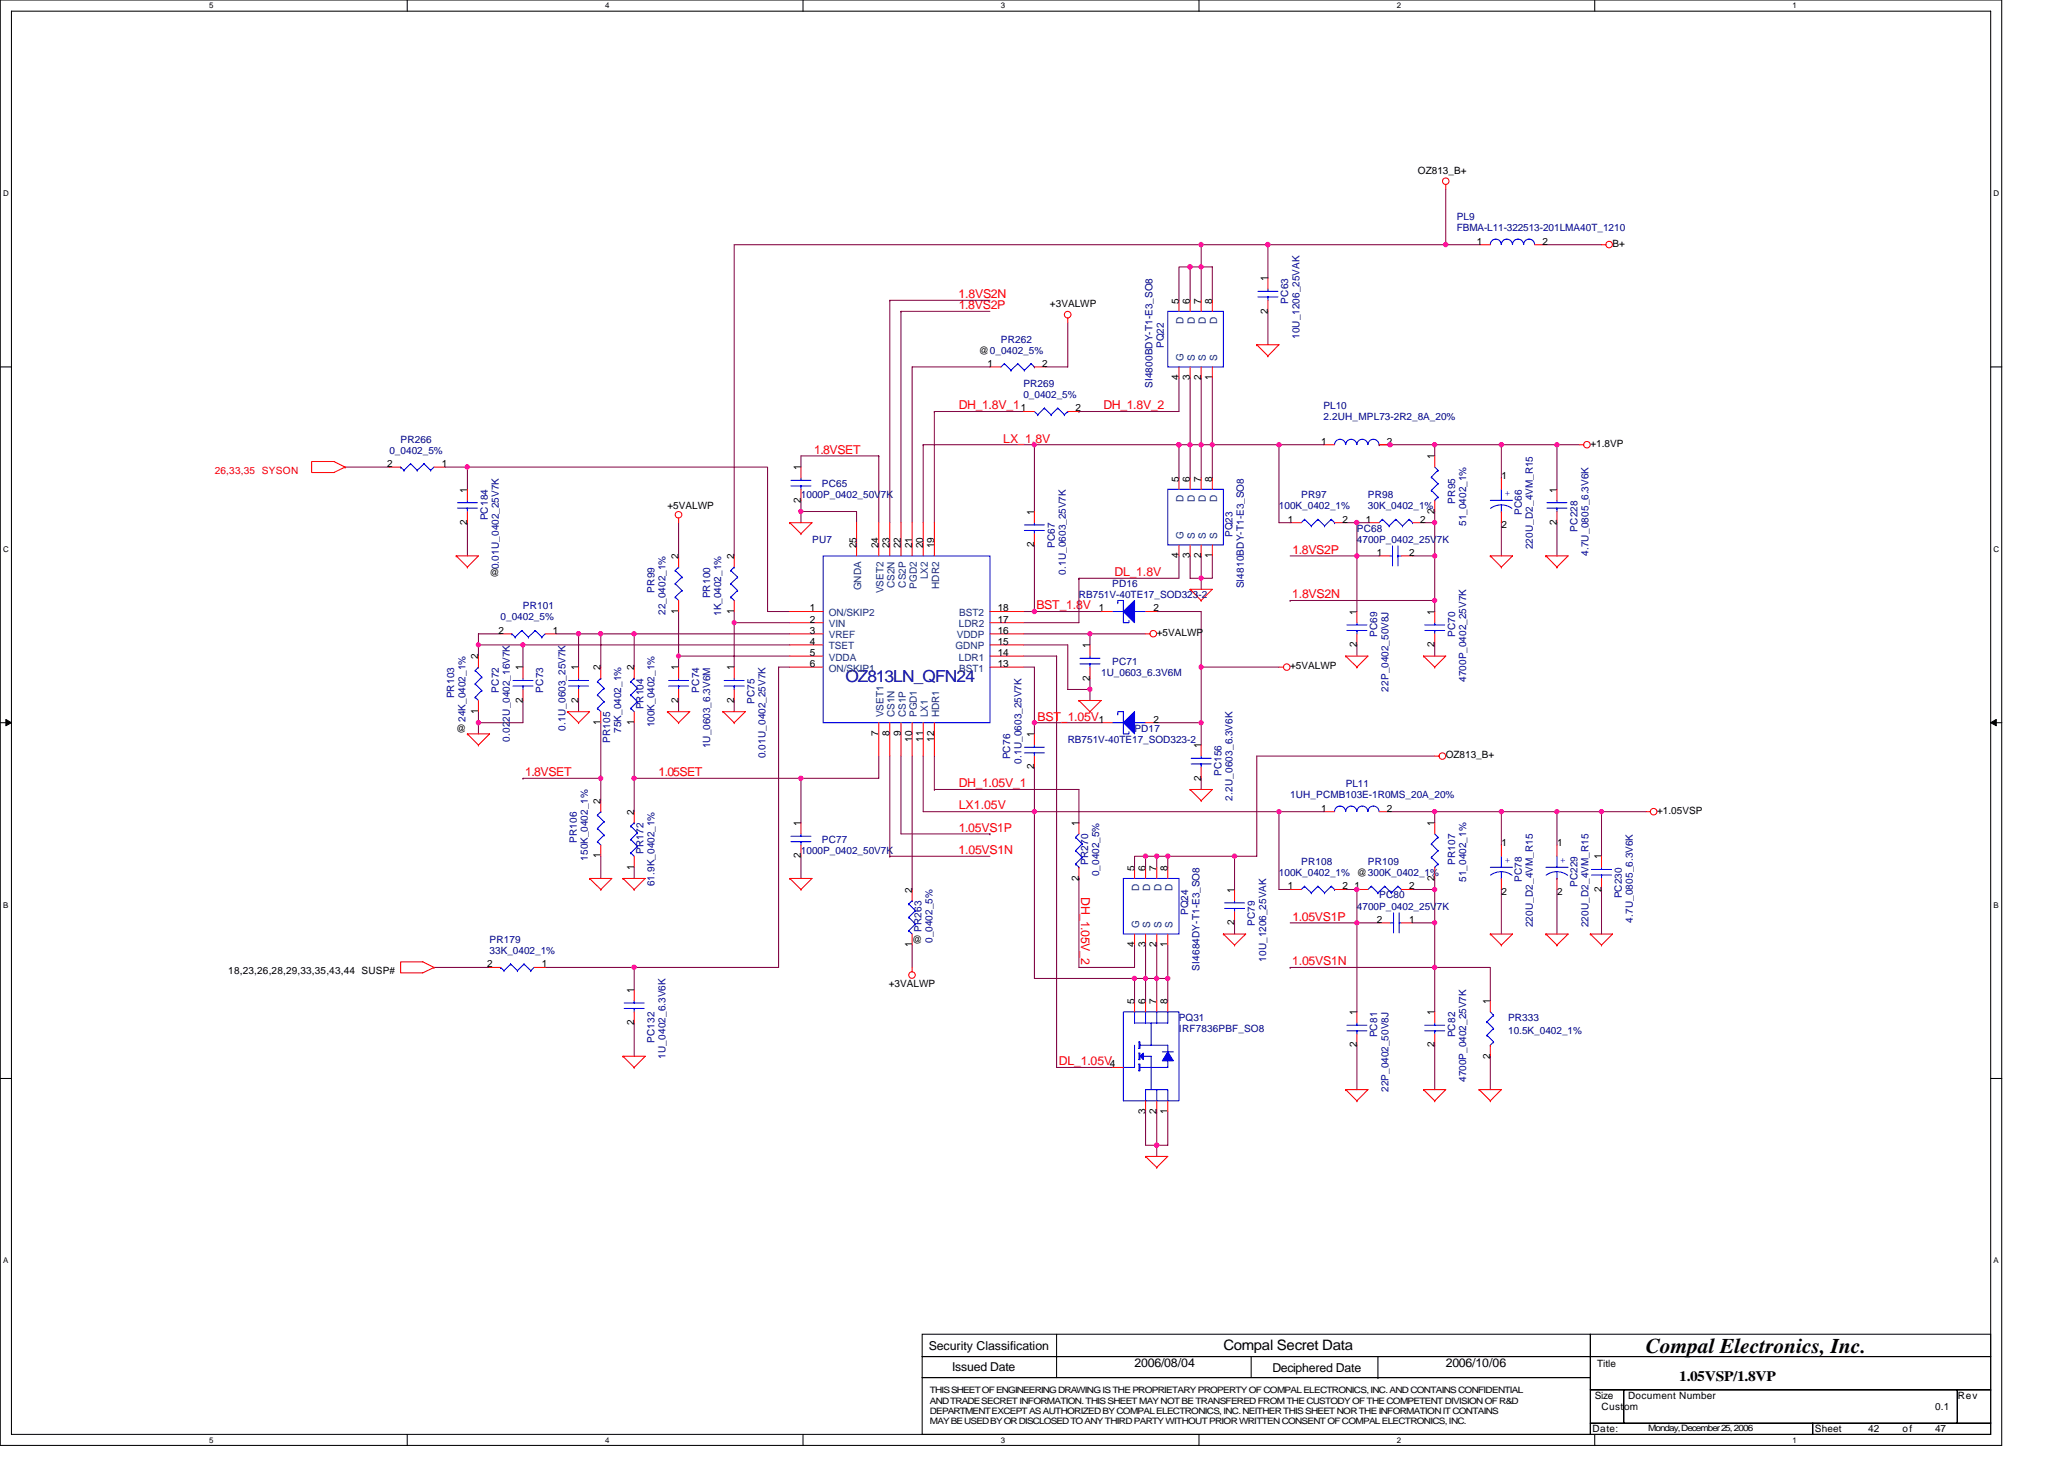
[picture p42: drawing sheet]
<svg xmlns="http://www.w3.org/2000/svg" width="297mm" height="210mm" viewBox="0 0 297 210" stroke-linecap="round" stroke-linejoin="round" font-family="sans-serif">
<defs><g id="words">
<text font-size="3" x="236.9" y="194.8">Compal Electronics, Inc.</text>
<text font-size="2.4" fill="#000080" x="121.7" y="98.1">OZ813LN_QFN24</text>
<g font-size="2.1">
<text x="176.1" y="194.4">Compal Secret Data</text>
<text x="241.7" y="198.7">1.05VSP/1.8VP</text>
</g>
<g font-size="1.8" fill="#f00">
<text x="138" y="42.9">1.8VS2N</text>
<text x="138" y="44.5">1.8VS2P</text>
<text x="138" y="58.9">DH_1.8V_1</text>
<text x="158.8" y="58.9">DH_1.8V_2</text>
<text x="117.2" y="65.3">1.8VSET</text>
<text x="144.4" y="63.7">LX_1.8V</text>
<text x="160.4" y="82.9">DL_1.8V</text>
<text x="186" y="79.7">1.8VS2P</text>
<text x="149.2" y="87.7">BST_1.8V</text>
<text x="186" y="86.1">1.8VS2N</text>
<text x="149.3" y="103.7">BST_1.05V</text>
<text x="75.6" y="111.7">1.8VSET</text>
<text x="94.8" y="111.7">1.05SET</text>
<text x="138" y="113.3">DH_1.05V_1</text>
<text x="138" y="119.7">1.05VS1P</text>
<text x="138" y="116.5">LX1.05V</text>
<text x="138" y="122.9">1.05VS1N</text>
<text x="155.6" y="129.1" transform="rotate(90 155.6 129.1)">DH_1.05V_2</text>
<text x="186" y="132.5">1.05VS1P</text>
<text x="186" y="138.9">1.05VS1N</text>
<text x="152.4" y="153.3">DL_1.05V</text>
</g>
<g font-size="1.8">
<text x="133.7" y="194.2">Security Classification</text>
<text x="137" y="197.3">Issued Date</text>
<text x="163.3" y="196.8">2006/08/04</text>
<text x="183.1" y="197.4">Deciphered Date</text>
<text x="208.1" y="196.8">2006/10/06</text>
</g>
<g font-size="1.4">
<text x="204.1" y="25">OZ813_B+</text>
<text x="212.6" y="35.2">1</text>
<text x="222" y="35.2">2</text>
<text x="232.1" y="35.5">B+</text>
<text x="182.5" y="40.5" transform="rotate(-90 182.5 40.5)">1</text>
<text x="151.1" y="44.2">+3VALWP</text>
<text x="169.6" y="43.7" transform="rotate(-90 169.6 43.7)">5</text>
<text x="171.3" y="43.7" transform="rotate(-90 171.3 43.7)">6</text>
<text x="172.8" y="43.7" transform="rotate(-90 172.8 43.7)">7</text>
<text x="174.5" y="43.7" transform="rotate(-90 174.5 43.7)">8</text>
<text x="182.5" y="45.1" transform="rotate(-90 182.5 45.1)">2</text>
<text x="140.9" y="50.9">@0_0402_5%</text>
<text x="142.1" y="52.8">1</text>
<text x="150" y="52.8">2</text>
<text x="146.9" y="59.2">1</text>
<text x="154.8" y="59.2">2</text>
<text x="169.6" y="54.7" transform="rotate(-90 169.6 54.7)">4</text>
<text x="171.3" y="54.7" transform="rotate(-90 171.3 54.7)">3</text>
<text x="172.8" y="54.7" transform="rotate(-90 172.8 54.7)">2</text>
<text x="174.5" y="54.7" transform="rotate(-90 174.5 54.7)">1</text>
<text x="190.1" y="64">1</text>
<text x="199.6" y="64">2</text>
<text x="228.9" y="64.3">+1.8VP</text>
<text x="55.7" y="67.2">2</text>
<text x="63.6" y="67.2">1</text>
<text x="67.2" y="70.9" transform="rotate(-90 67.2 70.9)">1</text>
<text x="115.2" y="67.7" transform="rotate(-90 115.2 67.7)">1</text>
<text x="169.6" y="69.3" transform="rotate(-90 169.6 69.3)">5</text>
<text x="171.3" y="69.3" transform="rotate(-90 171.3 69.3)">6</text>
<text x="172.8" y="69.3" transform="rotate(-90 172.8 69.3)">7</text>
<text x="174.5" y="69.3" transform="rotate(-90 174.5 69.3)">8</text>
<text x="206.5" y="66.1" transform="rotate(-90 206.5 66.1)">1</text>
<text x="216.1" y="69">1</text>
<text x="224" y="70.9" transform="rotate(-90 224 70.9)">1</text>
<text x="67.2" y="75.5" transform="rotate(-90 67.2 75.5)">2</text>
<text x="96.1" y="73.3">+5VALWP</text>
<text x="115.2" y="72.3" transform="rotate(-90 115.2 72.3)">2</text>
<text x="148.8" y="74.1" transform="rotate(-90 148.8 74.1)">1</text>
<text x="185.4" y="75.2">1</text>
<text x="193.2" y="75.2">2</text>
<text x="196.6" y="75.2">1</text>
<text x="204.4" y="75.2">2</text>
<text x="206.5" y="73.9" transform="rotate(-90 206.5 73.9)">2</text>
<text x="216.1" y="76">2</text>
<text x="224" y="75.5" transform="rotate(-90 224 75.5)">2</text>
<text x="70.5" y="82.9">@</text>
<text x="97.6" y="80.5" transform="rotate(-90 97.6 80.5)">2</text>
<text x="105.6" y="80.5" transform="rotate(-90 105.6 80.5)">2</text>
<text x="123.3" y="78.9" transform="rotate(-90 123.3 78.9)">25</text>
<text x="126.4" y="78.9" transform="rotate(-90 126.4 78.9)">24</text>
<text x="128" y="78.9" transform="rotate(-90 128 78.9)">23</text>
<text x="129.6" y="78.9" transform="rotate(-90 129.6 78.9)">22</text>
<text x="131.3" y="78.9" transform="rotate(-90 131.3 78.9)">21</text>
<text x="132.8" y="78.9" transform="rotate(-90 132.8 78.9)">20</text>
<text x="134.4" y="78.9" transform="rotate(-90 134.4 78.9)">19</text>
<text x="148.8" y="78.7" transform="rotate(-90 148.8 78.7)">2</text>
<text x="169.6" y="80.3" transform="rotate(-90 169.6 80.3)">4</text>
<text x="171.3" y="80.3" transform="rotate(-90 171.3 80.3)">3</text>
<text x="172.8" y="80.3" transform="rotate(-90 172.8 80.3)">2</text>
<text x="174.5" y="80.3" transform="rotate(-90 174.5 80.3)">1</text>
<text x="198.1" y="80">1</text>
<text x="202.8" y="80">2</text>
<text x="97.6" y="88.3" transform="rotate(-90 97.6 88.3)">1</text>
<text x="105.6" y="88.3" transform="rotate(-90 105.6 88.3)">1</text>
<text x="116.5" y="88">1</text>
<text x="116.5" y="89.6">2</text>
<text x="143.6" y="89.6">17</text>
<text x="143.6" y="88">18</text>
<text x="158.1" y="88">1</text>
<text x="166" y="88">2</text>
<text x="195.3" y="88.5" transform="rotate(-90 195.3 88.5)">1</text>
<text x="206.5" y="88.5" transform="rotate(-90 206.5 88.5)">1</text>
<text x="68.8" y="94.9" transform="rotate(-90 68.8 94.9)">2</text>
<text x="71.7" y="91.2">2</text>
<text x="79.6" y="91.2">1</text>
<text x="116.5" y="91.2">3</text>
<text x="116.5" y="92.8">4</text>
<text x="116.5" y="94.4">5</text>
<text x="116.5" y="96">6</text>
<text x="143.6" y="92.8">15</text>
<text x="143.6" y="94.4">14</text>
<text x="143.6" y="91.2">16</text>
<text x="143.6" y="96">13</text>
<text x="156.8" y="93.3" transform="rotate(-90 156.8 93.3)">1</text>
<text x="166.5" y="91.5">+5VALWP</text>
<text x="195.3" y="93.2" transform="rotate(-90 195.3 93.2)">2</text>
<text x="206.5" y="93.2" transform="rotate(-90 206.5 93.2)">2</text>
<text x="75.2" y="101.2" transform="rotate(-90 75.2 101.2)">2</text>
<text x="75.2" y="96.5" transform="rotate(-90 75.2 96.5)">1</text>
<text x="83.2" y="101.2" transform="rotate(-90 83.2 101.2)">2</text>
<text x="83.2" y="96.5" transform="rotate(-90 83.2 96.5)">1</text>
<text x="86.4" y="96.5" transform="rotate(-90 86.4 96.5)">2</text>
<text x="91.2" y="96.5" transform="rotate(-90 91.2 96.5)">2</text>
<text x="97.6" y="101.2" transform="rotate(-90 97.6 101.2)">2</text>
<text x="97.6" y="96.5" transform="rotate(-90 97.6 96.5)">1</text>
<text x="105.6" y="101.2" transform="rotate(-90 105.6 101.2)">2</text>
<text x="105.6" y="96.5" transform="rotate(-90 105.6 96.5)">1</text>
<text x="156.8" y="97.9" transform="rotate(-90 156.8 97.9)">2</text>
<text x="185.7" y="96.4">+5VALWP</text>
<text x="65.7" y="105.3">@</text>
<text x="68.8" y="102.7" transform="rotate(-90 68.8 102.7)">1</text>
<text x="86.4" y="104.4" transform="rotate(-90 86.4 104.4)">1</text>
<text x="91.2" y="104.4" transform="rotate(-90 91.2 104.4)">1</text>
<text x="126.4" y="105.9" transform="rotate(-90 126.4 105.9)">7</text>
<text x="128" y="105.9" transform="rotate(-90 128 105.9)">8</text>
<text x="129.6" y="105.9" transform="rotate(-90 129.6 105.9)">9</text>
<text x="131.3" y="106.7" transform="rotate(-90 131.3 106.7)">10</text>
<text x="132.8" y="106.7" transform="rotate(-90 132.8 106.7)">11</text>
<text x="134.4" y="106.7" transform="rotate(-90 134.4 106.7)">12</text>
<text x="148.8" y="106.1" transform="rotate(-90 148.8 106.1)">1</text>
<text x="158.1" y="104">1</text>
<text x="166" y="104">2</text>
<text x="172.8" y="107.7" transform="rotate(-90 172.8 107.7)">1</text>
<text x="148.8" y="110.7" transform="rotate(-90 148.8 110.7)">2</text>
<text x="172.8" y="112.4" transform="rotate(-90 172.8 112.4)">2</text>
<text x="208.1" y="109.2">OZ813_B+</text>
<text x="86.4" y="115.7" transform="rotate(-90 86.4 115.7)">2</text>
<text x="91.2" y="117.3" transform="rotate(-90 91.2 117.3)">2</text>
<text x="115.2" y="118.9" transform="rotate(-90 115.2 118.9)">1</text>
<text x="155.3" y="118.9" transform="rotate(-90 155.3 118.9)">1</text>
<text x="190.1" y="116.8">1</text>
<text x="199.6" y="116.8">2</text>
<text x="206.5" y="118.9" transform="rotate(-90 206.5 118.9)">1</text>
<text x="238.5" y="117.2">+1.05VSP</text>
<text x="86.4" y="123.5" transform="rotate(-90 86.4 123.5)">1</text>
<text x="91.2" y="125.2" transform="rotate(-90 91.2 125.2)">1</text>
<text x="115.2" y="123.5" transform="rotate(-90 115.2 123.5)">2</text>
<text x="163.3" y="125.3" transform="rotate(-90 163.3 125.3)">5</text>
<text x="164.8" y="125.3" transform="rotate(-90 164.8 125.3)">6</text>
<text x="166.5" y="125.3" transform="rotate(-90 166.5 125.3)">7</text>
<text x="168" y="125.3" transform="rotate(-90 168 125.3)">8</text>
<text x="216.1" y="121.8">1</text>
<text x="224.1" y="121.8">1</text>
<text x="230.5" y="123.7" transform="rotate(-90 230.5 123.7)">1</text>
<text x="131.3" y="128.5" transform="rotate(-90 131.3 128.5)">2</text>
<text x="155.3" y="126.7" transform="rotate(-90 155.3 126.7)">2</text>
<text x="177.6" y="128.5" transform="rotate(-90 177.6 128.5)">1</text>
<text x="185.4" y="128">1</text>
<text x="193.2" y="128">2</text>
<text x="194.9" y="128">1</text>
<text x="202.8" y="128">2</text>
<text x="206.5" y="126.7" transform="rotate(-90 206.5 126.7)">2</text>
<text x="216.1" y="128.8">2</text>
<text x="224.1" y="128.8">2</text>
<text x="230.5" y="128.4" transform="rotate(-90 230.5 128.4)">2</text>
<text x="131.3" y="136.4" transform="rotate(-90 131.3 136.4)">1</text>
<text x="131.3" y="135.7">@</text>
<text x="163.3" y="136.4" transform="rotate(-90 163.3 136.4)">4</text>
<text x="164.8" y="136.4" transform="rotate(-90 164.8 136.4)">3</text>
<text x="166.5" y="136.4" transform="rotate(-90 166.5 136.4)">2</text>
<text x="168" y="136.4" transform="rotate(-90 168 136.4)">1</text>
<text x="177.6" y="133.2" transform="rotate(-90 177.6 133.2)">2</text>
<text x="198.1" y="132.8">2</text>
<text x="202.8" y="132.8">1</text>
<text x="32.8" y="140.2">18,23,26,28,29,33,35,43,44 SUSP#</text>
<text x="70.1" y="139.2">2</text>
<text x="78" y="139.2">1</text>
<text x="91.2" y="142.9" transform="rotate(-90 91.2 142.9)">1</text>
<text x="127.9" y="142.1">+3VALWP</text>
<text x="91.2" y="147.6" transform="rotate(-90 91.2 147.6)">2</text>
<text x="163.3" y="144.5" transform="rotate(-90 163.3 144.5)">5</text>
<text x="164.8" y="144.5" transform="rotate(-90 164.8 144.5)">6</text>
<text x="166.5" y="144.5" transform="rotate(-90 166.5 144.5)">7</text>
<text x="168" y="144.5" transform="rotate(-90 168 144.5)">8</text>
<text x="195.3" y="146.1" transform="rotate(-90 195.3 146.1)">1</text>
<text x="206.5" y="146.1" transform="rotate(-90 206.5 146.1)">1</text>
<text x="214.5" y="144.5" transform="rotate(-90 214.5 144.5)">1</text>
<text x="159.7" y="153.6">4</text>
<text x="195.3" y="150.7" transform="rotate(-90 195.3 150.7)">2</text>
<text x="206.5" y="150.7" transform="rotate(-90 206.5 150.7)">2</text>
<text x="214.5" y="152.4" transform="rotate(-90 214.5 152.4)">2</text>
<text x="164.8" y="160.4" transform="rotate(-90 164.8 160.4)">3</text>
<text x="166.5" y="160.4" transform="rotate(-90 166.5 160.4)">2</text>
<text x="168" y="160.4" transform="rotate(-90 168 160.4)">1</text>
<text x="229.8" y="196.7">Title</text>
<text x="229.5" y="201.3">Size</text>
<text x="230.5" y="202.9">Custom</text>
<text x="234.3" y="201.3">Document Number</text>
<text x="278.5" y="202.9">0.1</text>
<text x="281.7" y="201.3">Rev</text>
<text x="229.2" y="206.1">Date:</text>
<text x="261.2" y="206.1">Sheet</text>
<text x="268.9" y="206.1">42</text>
<text x="273.8" y="206.1">of</text>
<text x="278.5" y="206.1">47</text>
</g>
<g font-size="1.4" fill="#000080">
<text x="209.7" y="31.7">PL9</text>
<text x="209.7" y="33.3">FBMA-L11-322513-201LMA40T_1210</text>
<text x="185.4" y="43.7" transform="rotate(-90 185.4 43.7)">PC63</text>
<text x="144.1" y="49.3">PR262</text>
<text x="167.5" y="50.1" transform="rotate(-90 167.5 50.1)">PQ22</text>
<text x="187" y="48.8" transform="rotate(-90 187 48.8)">10U_1206_25VAK</text>
<text x="147.3" y="55.7">PR269</text>
<text x="147.3" y="57.3">0_0402_5%</text>
<text x="165.9" y="55.9" transform="rotate(-90 165.9 55.9)">SI4800BDY-T1-E3_SO8</text>
<text x="190.5" y="58.9">PL10</text>
<text x="56" y="65.3">0_0402_5%</text>
<text x="57.7" y="63.7">PR266</text>
<text x="190.5" y="60.5">2.2UH_MPL73-2R2_8A_20%</text>
<text x="115.3" y="71.7">1000P_0402_50V7K</text>
<text x="118.3" y="70.1">PC65</text>
<text x="187.3" y="71.7">PR97</text>
<text x="196.9" y="71.7">PR98</text>
<text x="70.2" y="74.9" transform="rotate(-90 70.2 74.9)">PC184</text>
<text x="177.4" y="77.3" transform="rotate(-90 177.4 77.3)">PQ23</text>
<text x="184.1" y="73.3">100K_0402_1%</text>
<text x="195.3" y="76.5">PC68</text>
<text x="196.9" y="73.3">30K_0402_1%</text>
<text x="209.4" y="72.5" transform="rotate(-90 209.4 72.5)">PR95</text>
<text x="211" y="75.7" transform="rotate(-90 211 75.7)">51_0402_1%</text>
<text x="219" y="74.1" transform="rotate(-90 219 74.1)">PC66</text>
<text x="227" y="76.5" transform="rotate(-90 227 76.5)">PC228</text>
<text x="71.8" y="81.9" transform="rotate(-90 71.8 81.9)">0.01U_0402_25V7K</text>
<text x="116.9" y="78.1">PU7</text>
<text x="151.8" y="78.9" transform="rotate(-90 151.8 78.9)">PC67</text>
<text x="153.4" y="82.7" transform="rotate(-90 153.4 82.7)">0.1U_0603_25V7K</text>
<text x="195.3" y="78.1">4700P_0402_25V7K</text>
<text x="220.6" y="79.1" transform="rotate(-90 220.6 79.1)">220U_D2_4VM_R15</text>
<text x="228.6" y="80" transform="rotate(-90 228.6 80)">4.7U_0805_6.3V6K</text>
<text x="72" y="89.3">0_0402_5%</text>
<text x="75.3" y="87.7">PR101</text>
<text x="94.2" y="85.3" transform="rotate(-90 94.2 85.3)">PR99</text>
<text x="95.8" y="88.5" transform="rotate(-90 95.8 88.5)">22_0402_1%</text>
<text x="102.2" y="86.1" transform="rotate(-90 102.2 86.1)">PR100</text>
<text x="103.8" y="88.7" transform="rotate(-90 103.8 88.7)">1K_0402_1%</text>
<text x="155.3" y="86.1">RB751V-40TE17_SOD323-2</text>
<text x="160.1" y="84.5">PD16</text>
<text x="179" y="84.7" transform="rotate(-90 179 84.7)">SI4810BDY-T1-E3_SO8</text>
<text x="160.1" y="95.7">PC71</text>
<text x="198.2" y="91.7" transform="rotate(-90 198.2 91.7)">PC69</text>
<text x="209.4" y="91.7" transform="rotate(-90 209.4 91.7)">PC70</text>
<text x="65.4" y="100.5" transform="rotate(-90 65.4 100.5)">PR103</text>
<text x="71.8" y="99.7" transform="rotate(-90 71.8 99.7)">PC72</text>
<text x="78.2" y="99.7" transform="rotate(-90 78.2 99.7)">PC73</text>
<text x="100.6" y="99.7" transform="rotate(-90 100.6 99.7)">PC74</text>
<text x="108.6" y="101.3" transform="rotate(-90 108.6 101.3)">PC75</text>
<text x="158.5" y="97.3">1U_0603_6.3V6M</text>
<text x="199.8" y="99.5" transform="rotate(-90 199.8 99.5)">22P_0402_50V8J</text>
<text x="211" y="98.1" transform="rotate(-90 211 98.1)">4700P_0402_25V7K</text>
<text x="67" y="103.9" transform="rotate(-90 67 103.9)">24K_0402_1%</text>
<text x="73.4" y="106.7" transform="rotate(-90 73.4 106.7)">0.022U_0402_16V7K</text>
<text x="81.4" y="105.1" transform="rotate(-90 81.4 105.1)">0.1U_0603_25V7K</text>
<text x="87.8" y="106.9" transform="rotate(-90 87.8 106.9)">PR105</text>
<text x="89.4" y="105.5" transform="rotate(-90 89.4 105.5)">75K_0402_1%</text>
<text x="92.6" y="102.1" transform="rotate(-90 92.6 102.1)">PR104</text>
<text x="94.2" y="104.7" transform="rotate(-90 94.2 104.7)">100K_0402_1%</text>
<text x="102.2" y="107.7" transform="rotate(-90 102.2 107.7)">1U_0603_6.3V6M</text>
<text x="153.7" y="106.9">RB751V-40TE17_SOD323-2</text>
<text x="163.3" y="105.3">PD17</text>
<text x="110.2" y="109.1" transform="rotate(-90 110.2 109.1)">0.01U_0402_25V7K</text>
<text x="145.4" y="109.3" transform="rotate(-90 145.4 109.3)">PC76</text>
<text x="147" y="109.9" transform="rotate(-90 147 109.9)">0.1U_0603_25V7K</text>
<text x="175.8" y="111.7" transform="rotate(-90 175.8 111.7)">PC156</text>
<text x="193.7" y="113.3">PL11</text>
<text x="177.4" y="115.2" transform="rotate(-90 177.4 115.2)">2.2U_0603_6.3V6K</text>
<text x="185.7" y="114.9">1UH_PCMB103E-1R0MS_20A_20%</text>
<text x="83" y="121.3" transform="rotate(-90 83 121.3)">PR106</text>
<text x="84.6" y="123.9" transform="rotate(-90 84.6 123.9)">150K_0402_1%</text>
<text x="92.6" y="122.9" transform="rotate(-90 92.6 122.9)">PR172</text>
<text x="115.3" y="122.9">1000P_0402_50V7K</text>
<text x="118.3" y="121.3">PC77</text>
<text x="156.6" y="124.5" transform="rotate(-90 156.6 124.5)">PR270</text>
<text x="187.3" y="124.5">PR108</text>
<text x="196.9" y="124.5">PR109</text>
<text x="209.4" y="124.5" transform="rotate(-90 209.4 124.5)">PR107</text>
<text x="94.2" y="127.6" transform="rotate(-90 94.2 127.6)">61.9K_0402_1%</text>
<text x="158.2" y="126.1" transform="rotate(-90 158.2 126.1)">0_0402_5%</text>
<text x="171" y="131.7" transform="rotate(-90 171 131.7)">PQ24</text>
<text x="184.1" y="126.1">100K_0402_1% @300K_0402_1%</text>
<text x="195.3" y="130.9">4700P_0402_25V7K</text>
<text x="198.5" y="129.3">PC80</text>
<text x="211" y="126.9" transform="rotate(-90 211 126.9)">51_0402_1%</text>
<text x="219" y="126.9" transform="rotate(-90 219 126.9)">PC78</text>
<text x="227" y="127.7" transform="rotate(-90 227 127.7)">PC229</text>
<text x="233.4" y="129.3" transform="rotate(-90 233.4 129.3)">PC230</text>
<text x="70.5" y="135.7">PR179</text>
<text x="70.5" y="137.3">33K_0402_1%</text>
<text x="132.6" y="134.1" transform="rotate(-90 132.6 134.1)">PR263</text>
<text x="134.2" y="135.7" transform="rotate(-90 134.2 135.7)">0_0402_5%</text>
<text x="180.6" y="133.3" transform="rotate(-90 180.6 133.3)">PC79</text>
<text x="220.6" y="133.5" transform="rotate(-90 220.6 133.5)">220U_D2_4VM_R15</text>
<text x="228.6" y="133.5" transform="rotate(-90 228.6 133.5)">220U_D2_4VM_R15</text>
<text x="235" y="132.8" transform="rotate(-90 235 132.8)">4.7U_0805_6.3V6K</text>
<text x="172.6" y="139.7" transform="rotate(-90 172.6 139.7)">SI4684DY-T1-E3_SO8</text>
<text x="182.2" y="138.4" transform="rotate(-90 182.2 138.4)">10U_1206_25VAK</text>
<text x="169.7" y="146.9">PQ31</text>
<text x="169.7" y="148.5">IRF7836PBF_SO8</text>
<text x="198.2" y="149.3" transform="rotate(-90 198.2 149.3)">PC81</text>
<text x="209.4" y="149.3" transform="rotate(-90 209.4 149.3)">PC82</text>
<text x="217" y="146.9">PR333</text>
<text x="217" y="148.8">10.5K_0402_1%</text>
<text x="94.2" y="150.1" transform="rotate(-90 94.2 150.1)">PC132</text>
<text x="95.8" y="152.4" transform="rotate(-90 95.8 152.4)">1U_0402_6.3V6K</text>
<text x="211" y="155.7" transform="rotate(-90 211 155.7)">4700P_0402_25V7K</text>
<text x="199.8" y="157.1" transform="rotate(-90 199.8 157.1)">22P_0402_50V8J</text>
</g>
<g font-size="1.4" fill="#004080">
<text x="170.3" y="46.7" transform="rotate(-90 170.3 46.7)">D</text>
<text x="172" y="46.7" transform="rotate(-90 172 46.7)">D</text>
<text x="173.5" y="46.7" transform="rotate(-90 173.5 46.7)">D</text>
<text x="175.2" y="46.7" transform="rotate(-90 175.2 46.7)">D</text>
<text x="170.3" y="52" transform="rotate(-90 170.3 52)">G</text>
<text x="172" y="52" transform="rotate(-90 172 52)">S</text>
<text x="173.5" y="52" transform="rotate(-90 173.5 52)">S</text>
<text x="175.2" y="52" transform="rotate(-90 175.2 52)">S</text>
<text x="170.3" y="77.6" transform="rotate(-90 170.3 77.6)">G</text>
<text x="170.3" y="72.3" transform="rotate(-90 170.3 72.3)">D</text>
<text x="172" y="77.6" transform="rotate(-90 172 77.6)">S</text>
<text x="172" y="72.3" transform="rotate(-90 172 72.3)">D</text>
<text x="173.5" y="77.6" transform="rotate(-90 173.5 77.6)">S</text>
<text x="173.5" y="72.3" transform="rotate(-90 173.5 72.3)">D</text>
<text x="175.2" y="77.6" transform="rotate(-90 175.2 77.6)">S</text>
<text x="175.2" y="72.3" transform="rotate(-90 175.2 72.3)">D</text>
<text x="133.5" y="83.4" transform="rotate(-90 133.5 83.4)">LX2</text>
<text x="119.3" y="88.7">ON/SKIP2</text>
<text x="123.9" y="85" transform="rotate(-90 123.9 85)">GNDA</text>
<text x="127.1" y="85.4" transform="rotate(-90 127.1 85.4)">VSET2</text>
<text x="128.7" y="84.6" transform="rotate(-90 128.7 84.6)">CS2N</text>
<text x="130.3" y="84.6" transform="rotate(-90 130.3 84.6)">CS2P</text>
<text x="131.9" y="84.7" transform="rotate(-90 131.9 84.7)">PGD2</text>
<text x="135.1" y="84.7" transform="rotate(-90 135.1 84.7)">HDR2</text>
<text x="138" y="88.7">BST2</text>
<text x="119.3" y="90.3">VIN</text>
<text x="119.3" y="91.9">VREF</text>
<text x="119.3" y="93.5">TSET</text>
<text x="119.3" y="95.1">VDDA</text>
<text x="137.5" y="93.5">GDNP</text>
<text x="137.7" y="91.9">VDDP</text>
<text x="138" y="95.1">LDR1</text>
<text x="138" y="90.3">LDR2</text>
<text x="119.3" y="96.7">ON/SKIP1</text>
<text x="138" y="96.7">BST1</text>
<text x="127.1" y="103.2" transform="rotate(-90 127.1 103.2)">VSET1</text>
<text x="128.7" y="103.2" transform="rotate(-90 128.7 103.2)">CS1N</text>
<text x="130.3" y="103.2" transform="rotate(-90 130.3 103.2)">CS1P</text>
<text x="131.9" y="103.2" transform="rotate(-90 131.9 103.2)">PGD1</text>
<text x="133.5" y="103.2" transform="rotate(-90 133.5 103.2)">LX1</text>
<text x="135.1" y="103.2" transform="rotate(-90 135.1 103.2)">HDR1</text>
<text x="164" y="128.3" transform="rotate(-90 164 128.3)">D</text>
<text x="165.5" y="128.3" transform="rotate(-90 165.5 128.3)">D</text>
<text x="167.1" y="128.3" transform="rotate(-90 167.1 128.3)">D</text>
<text x="168.7" y="128.3" transform="rotate(-90 168.7 128.3)">D</text>
<text x="164" y="133.6" transform="rotate(-90 164 133.6)">G</text>
<text x="165.5" y="133.6" transform="rotate(-90 165.5 133.6)">S</text>
<text x="167.1" y="133.6" transform="rotate(-90 167.1 133.6)">S</text>
<text x="168.7" y="133.6" transform="rotate(-90 168.7 133.6)">S</text>
</g>
<text font-size="1.4" fill="#f00" x="30.9" y="68.2">26,33,35 SYSON</text>
<g font-size="1.4" fill="#00f">
<text x="216.6" y="71.4">+</text>
<text x="216.6" y="124.2">+</text>
<text x="224.6" y="124.2">+</text>
</g>
<g font-size="1.3">
<text x="133.8" y="200.5">THIS SHEET OF ENGINEERING DRAWING IS THE PROPRIETARY PROPERTY OF COMPAL ELECTRONICS, INC. AND CONTAINS CONFIDENTIAL</text>
<text x="133.8" y="202">AND TRADE SECRET INFORMATION. THIS SHEET MAY NOT BE TRANSFERED FROM THE CUSTODY OF THE COMPETENT DIVISION OF R&amp;D</text>
<text x="133.8" y="203.5">DEPARTMENT EXCEPT AS AUTHORIZED BY COMPAL ELECTRONICS, INC. NEITHER THIS SHEET NOR THE INFORMATION IT CONTAINS</text>
<text x="133.8" y="204.9">MAY BE USED BY OR DISCLOSED TO ANY THIRD PARTY WITHOUT PRIOR WRITTEN CONSENT OF COMPAL ELECTRONICS, INC.</text>
<text x="237.2" y="206">Monday, December 25,2006</text>
</g>
<g font-size="1.1">
<text x="30.1" y="1.2">5</text>
<text x="87.1" y="1.2">4</text>
<text x="144" y="1.2">3</text>
<text x="201" y="1.2">2</text>
<text x="258" y="1.2">1</text>
<text x=".4" y="28.2">D</text>
<text x="286.9" y="28.2">D</text>
<text x=".4" y="79.4">C</text>
<text x="286.9" y="79.4">C</text>
<text x=".4" y="130.6">B</text>
<text x="286.9" y="130.6">B</text>
<text x=".4" y="181.8">A</text>
<text x="286.9" y="181.8">A</text>
<text x="30.1" y="207.6">5</text>
<text x="87.1" y="207.6">4</text>
<text x="144" y="207.6">3</text>
<text x="201" y="207.6">2</text>
<text x="258" y="207.6">1</text>
</g>
</g></defs>
<path d="M0 0h288.1v208h-288.1zM1.6 1.6h284.9v204.8h-284.9z" fill="none" stroke="#000" stroke-width=".15"/>
<g fill="#fff">
<path d="M30.1 .2h.6v1.2h-.6z"/>
<path d="M30.1 206.6h.6v1.3h-.6z"/>
</g>
<path d="M58.6 0v1.6M58.6 206.4v1.6" fill="none" stroke="#000" stroke-width=".15"/>
<g fill="#fff">
<path d="M87.1 .2h.6v1.2h-.6z"/>
<path d="M87.1 206.6h.6v1.3h-.6z"/>
</g>
<path d="M115.6 0v1.6M115.6 206.4v1.6" fill="none" stroke="#000" stroke-width=".15"/>
<g fill="#fff">
<path d="M144 .2h.6v1.2h-.6z"/>
<path d="M144 206.6h.6v1.3h-.6z"/>
</g>
<path d="M172.5 0v1.6M172.5 206.4v1.6" fill="none" stroke="#000" stroke-width=".15"/>
<g fill="#fff">
<path d="M201 .2h.6v1.2h-.6z"/>
<path d="M201 206.6h.6v1.3h-.6z"/>
</g>
<path d="M229.5 0v1.6M229.5 206.4v1.6" fill="none" stroke="#000" stroke-width=".15"/>
<g fill="#fff">
<path d="M258 .2h.6v1.2h-.6z"/>
<path d="M258 206.6h.6v1.3h-.6z"/>
<path d="M.4 27.2h.8v1.3h-.8z"/>
<path d="M286.9 27.2h.8v1.3h-.8z"/>
<path d="M.4 78.4h.8v1.3h-.8z"/>
<path d="M286.9 78.4h.8v1.3h-.8z"/>
</g>
<path d="M0 52.8h1.6M286.5 52.8h1.6" fill="none" stroke="#000" stroke-width=".15"/>
<g fill="#fff">
<path d="M.4 129.6h.8v1.3h-.8z"/>
<path d="M286.9 129.6h.7v1.3h-.7z"/>
</g>
<path d="M0 104h1.6M286.5 104h1.6" fill="none" stroke="#000" stroke-width=".15"/>
<path d="M.8 103.5l.8 .5-.8 .5zM286.5 104l.8-.5v1z" fill="#000" stroke="#000" stroke-width=".14"/>
<g fill="#fff">
<path d="M.4 180.8h.8v1.3h-.8z"/>
<path d="M286.9 180.8h.7v1.3h-.7z"/>
</g>
<g fill="none" stroke="#000" stroke-width=".15">
<path d="M0 155.2h1.6M286.5 155.2h1.6M132.7 192h96.2v3.2h-96.2zM132.7 195.2h96.2v3.1h-96.2zM132.7 198.3h96.2v8.1h-96.2zM152.1 195.2h.1M152.1 195.2v3.1M152.1 192v3.2M180.1 195.2v3.1M198.3 198.3h.1M198.3 195.2v3.1M228.9 192h57.6v3.2h-57.6z"/>
<path d="M228.9 195.2h57.6v4.8h-57.6zM228.9 204.8h32v1.6h-32zM228.9 200h4.8v4.8h-4.8zM233.7 200h48v4.8h-48zM260.9 204.8h25.6v1.6h-25.6zM281.7 200h4.8v4.8h-4.8z"/>
</g>
<g fill="none" stroke="#800040" stroke-width=".15">
<path d="M171.3 38.4h-1.6v4.8M171.3 38.4v4.8M171.3 38.4h1.6M172.9 35.2h-67.2v44.8M172.9 35.2h9.6M172.9 38.4h1.6v4.8M172.9 38.4v4.8M172.9 35.2v3.2M182.5 35.2v4.8M182.5 35.2h25.6M208.1 27.2v8M208.1 35.2h4.8"/>
<path d="M222.5 35.2h8M128.1 43.2v32M128.1 43.2h.1M128.1 43.2h14.4M129.7 44.8v30.4M129.7 44.8h.1M129.7 44.8h12.8M134.5 59.2v16M134.5 59.2h.1M134.5 59.2h12.8M142.5 52.8h-11.2v22.4M153.7 46.4v6.4h-3.2"/>
<path d="M155.3 59.2h.1M169.7 54.4v4.8h-14.4M171.3 54.4v14.4M172.9 54.4v9.6M174.5 54.4v9.6M182.5 44.8v4.8M49.7 67.2h6.3M64 67.2h3.3v3.2M67.3 67.2h43.2v20.8h3.2M67.3 75.2v4.8M97.7 75.2v4.8M115.3 73.6v1.6"/>
<path d="M115.3 73.6h8v1.6M115.3 72v1.6M126.5 65.6v9.6M126.5 65.6h-11.2v1.6M126.5 65.6h.1M132.9 64v11.2M132.9 64h16v9.6M132.9 64h.1M148.9 78.4h.1M148.9 64h20.8M148.9 78.4v9.6M169.7 64v4.8"/>
<path d="M169.7 64h3.2M172.9 64v4.8M172.9 64h1.6M174.5 64h9.6M174.5 64v4.8M184.1 64v11.2h1.6M184.1 64h6.4M193.7 75.2h1.6M195.3 75.2v4.8M195.3 75.2h1.6M198.5 64h8M198.5 64h.1"/>
<path d="M204.9 75.2h1.6M206.5 64v1.6M206.5 64h9.6M206.5 75.2v4.8M206.5 73.6v1.6M216.1 75.2v4.8M216.1 64v4.8M216.1 64h8v6.4M224.1 64h3.2M224.1 75.2v4.8M68.9 92.8v1.6M68.9 92.8h6.4"/>
<path d="M72 91.2h-3.1v1.6M75.3 92.8h38.4M75.3 92.8v3.2M80 91.2h3.3M83.3 91.2v4.8M83.3 91.2h3.2v4.8M86.5 91.2h4.8M91.3 91.2v4.8M91.3 91.2h22.4M97.7 94.4v1.6M97.7 88v6.4M97.7 94.4h16"/>
<path d="M105.7 88v1.6M113.7 96h-1.6v43.2h-20.8v3.2M113.7 89.6h-8v6.4M147.3 92.8h6.4v6.4h3.2M147.3 88h1.6M147.3 96h1.6v8M147.3 94.4h4.8M147.3 91.2h9.6M148.9 88h9.6M152.1 94.4h.1M152.1 94.4v59.2h8M155.3 83.2v6.4h-8"/>
<path d="M155.3 83.2h.1M156.9 91.2v1.6M156.9 91.2h8M156.9 97.6v1.6M156.9 99.2v1.6M166.5 88h6.4v8M169.7 80v3.2h-14.4M171.3 80v3.2h1.6M172.9 96h11.2M172.9 96v8M172.9 83.2v1.6M172.9 80v3.2"/>
<path d="M174.5 80v3.2h-1.6M185.7 86.4h.1M185.7 86.4h20.8M185.7 80h9.6M195.3 80v8M195.3 92.8v1.6M195.3 80h3.2M195.3 80h.1M203.3 80h3.2M206.5 92.8v1.6M206.5 80v8M68.9 104v1.6"/>
<path d="M68.9 102.4v1.6M75.3 112h.1M75.3 100.8v3.2h-6.4M75.3 112h11.2M83.3 100.8v1.6M86.5 104v8M86.5 112v3.2M91.3 112h.1M91.3 104v8M91.3 112v4.8M91.3 112h24M97.7 100.8v1.6"/>
<path d="M105.7 100.8v1.6M115.3 112v6.4M126.5 108.8v3.2h-11.2M128.1 108.8v14.4M129.7 108.8v11.2h12.8M131.3 108.8v19.2M132.9 108.8v8h16M134.5 113.6h.1M134.5 108.8v4.8M134.5 113.6h20.8v4.8M148.9 104v1.6M148.9 110.4v6.4"/>
<path d="M148.9 104h.1M148.9 116.8h.1M148.9 116.8h35.2M148.9 116.8v24h14.4M148.9 104h9.6M166.5 104h6.4M172.9 112v1.6M172.9 104v3.2M184.1 116.8v11.2h1.6M184.1 116.8h6.4M200.1 116.8h6.4M206.5 108.8h-25.6v14.4h-3.2"/>
<path d="M206.5 116.8v1.6M206.5 116.8h9.6M216.1 116.8v4.8M216.1 116.8h8M224.1 116.8v4.8M224.1 116.8h6.4v6.4M230.5 116.8h6.4M62.5 139.2h8M78.5 139.2h12.8M86.5 123.2v3.2M91.3 124.8v1.6M115.3 123.2v3.2"/>
<path d="M128.1 123.2h.1M128.1 123.2h14.4M131.3 136v3.2M142.5 120h.1M155.3 126.4v12.8h8v-3.2M155.3 126.4h.1M164.9 123.2h-1.6v1.6M164.9 136v4.8h1.6M166.5 123.2h-1.6v1.6M166.5 136v4.8M168.1 123.2h-1.6v1.6M168.1 136v4.8"/>
<path d="M177.7 123.2v4.8M177.7 132.8v1.6M177.7 123.2h-9.6v1.6M185.7 139.2h.1M185.7 139.2h20.8M185.7 132.8h9.6M193.7 128h1.6v4.8M195.3 132.8v12.8M195.3 132.8h3.2M195.3 132.8h.1M203.3 128h3.2M203.3 132.8h3.2"/>
<path d="M206.5 128v4.8M206.5 139.2v6.4M206.5 132.8v6.4M206.5 126.4v1.6M206.5 139.2h8v4.8M216.1 128v6.4M224.1 128v6.4M230.5 128v6.4M91.3 147.2v4.8M163.3 144v-3.2h1.6v3.2M166.5 140.8h1.6M166.5 140.8v3.2"/>
<path d="M168.1 140.8v3.2M195.3 150.4v6.4M206.5 150.4v6.4M214.5 152v4.8M164.9 160v4.8h1.6M166.5 164.8v1.6M166.5 160v4.8M168.1 160v4.8h-1.6"/>
</g>
<g fill="none" stroke="#f00" stroke-width=".15">
<path d="M208.1 26.6v.6M212.9 35.2h1.6M220.9 35.2h1.6M230.5 35.2h.6M142.5 52.8h1.6M147.3 59.2h1.6M148.9 52.8h1.6M153.7 45.8v.6M153.7 59.2h1.6M169.7 43.2v1.6M169.7 52.8v1.6M171.3 43.2v1.6"/>
<path d="M171.3 52.8v1.6M172.9 43.2v1.6M172.9 52.8v1.6M174.5 43.2v1.6M174.5 52.8v1.6M180.9 49.6h3.2l-1.6 1.6M180.9 49.6h.1M180.9 49.6l1.6 1.6M182.5 51.2h.1M182.5 40v1.6M182.5 43.2v1.6M44.8 66.4h3.2l1.7 .8-1.7 .8h-3.2z"/>
<path d="M49.7 67.2h.1M56 67.2h1.7M62.5 67.2h1.5M67.3 70.4v1.6M67.3 73.6v1.6M97.7 74.6v.6M113.7 75.2h3.2l-1.6 1.6M113.7 75.2h.1M113.7 75.2l1.6 1.6M115.3 76.8h.1M115.3 67.2v1.6M115.3 70.4v1.6"/>
<path d="M123.3 75.2v4.8M126.5 75.2v4.8M128.1 75.2v4.8M129.7 75.2v4.8M131.3 75.2v4.8M132.9 75.2v4.8M134.5 75.2v4.8M148.9 73.6v1.6M148.9 76.8v1.6M169.7 68.8v1.6M169.7 78.4v1.6M171.3 68.8v1.6"/>
<path d="M171.3 78.4v1.6M172.9 68.8v1.6M172.9 78.4v1.6M174.5 68.8v1.6M174.5 78.4v1.6M185.7 75.2h1.6M190.5 64h1.6M192.1 75.2h1.6M196.9 75.2h1.6M198.5 64h1.6M203.3 75.2h1.6M206.5 65.6v1.6"/>
<path d="M206.5 72v1.6M216.1 68.8v1.6M216.1 73.6v1.6M224.1 70.4v1.6M224.1 73.6v1.6M227.3 64h.6M65.7 80h3.2l-1.6 1.6M65.7 80h.1M65.7 80l1.6 1.6M67.3 81.6h.1M68.9 94.4v1.6M72 91.2h1.7"/>
<path d="M75.3 96v1.6M75.3 99.2v1.6M78.5 91.2h1.5M83.3 96v1.6M83.3 99.2v1.6M86.5 96v1.6M91.3 96v1.6M97.7 80v1.6M97.7 86.4v1.6M97.7 96v1.6M97.7 99.2v1.6M105.7 80v1.6"/>
<path d="M105.7 86.4v1.6M105.7 96v1.6M105.7 99.2v1.6M113.7 88h4.8M113.7 89.6h4.8M113.7 91.2h4.8M113.7 92.8h4.8M113.7 94.4h4.8M113.7 96h4.8M142.5 88h4.8M142.5 89.6h4.8M142.5 91.2h4.8"/>
<path d="M142.5 92.8h4.8M142.5 94.4h4.8M142.5 96h4.8M156.9 92.8v1.6M156.9 96v1.6M158.5 88h1.6M164.9 91.2h.6M164.9 88h1.6M171.3 84.8h3.2l-1.6 1.6M171.3 84.8h.1M171.3 84.8l1.6 1.6M172.9 86.4h.1"/>
<path d="M184.1 96h.6M193.7 94.4h3.2l-1.6 1.6M193.7 94.4h.1M193.7 94.4l1.6 1.6M195.3 96h.1M195.3 88v1.6M195.3 91.2v1.6M198.5 80h1.6M201.7 80h1.6M204.9 94.4h3.2l-1.6 1.6M204.9 94.4h.1M204.9 94.4l1.6 1.6"/>
<path d="M206.5 96h.1M206.5 88v1.6M206.5 91.2v1.6M214.5 80h3.2l-1.6 1.6M214.5 80h.1M214.5 80l1.6 1.6M216.1 81.6h.1M222.5 80h3.2l-1.6 1.6M222.5 80h.1M222.5 80l1.6 1.6M224.1 81.6h.1M67.3 105.6h3.2l-1.6 1.6"/>
<path d="M67.3 105.6h.1M67.3 105.6l1.6 1.6M68.9 107.2h.1M68.9 100.8v1.6M81.7 102.4h3.2l-1.6 1.6M81.7 102.4h.1M81.7 102.4l1.6 1.6M83.3 104h.1M86.5 102.4v1.6M86.5 115.2v1.6M91.3 102.4v1.6M91.3 116.8v1.6"/>
<path d="M96.1 102.4h3.2l-1.6 1.6M96.1 102.4h.1M96.1 102.4l1.6 1.6M97.7 104h.1M104.1 102.4h3.2l-1.6 1.6M104.1 102.4h.1M104.1 102.4l1.6 1.6M105.7 104h.1M115.3 118.4v1.6M126.5 104v4.8M128.1 104v4.8M129.7 104v4.8"/>
<path d="M131.3 104v4.8M132.9 104v4.8M134.5 104v4.8M148.9 105.6v1.6M148.9 108.8v1.6M155.3 100.8h3.2l-1.6 1.6M155.3 100.8h.1M155.3 100.8l1.6 1.6M155.3 118.4v1.6M156.9 102.4h.1M158.5 104h1.6M164.9 104h1.6"/>
<path d="M171.3 113.6h3.2l-1.6 1.6M171.3 113.6h.1M171.3 113.6l1.6 1.6M172.9 115.2h.1M172.9 107.2v1.6M172.9 110.4v1.6M190.5 116.8h1.6M198.5 116.8h1.6M206.5 108.8h.6M206.5 118.4v1.6M236.9 116.8h.6M57.7 138.4h3.2l1.6 .8-1.6 .8h-3.2z"/>
<path d="M62.5 139.2h.1M70.5 139.2h1.5M76.9 139.2h1.6M84.9 126.4h3.2l-1.6 1.6M84.9 126.4h.1M84.9 126.4l1.6 1.6M86.5 128h.1M86.5 121.6v1.6M89.7 126.4h3.2l-1.6 1.6M89.7 126.4h.1M89.7 126.4l1.6 1.6M91.3 128h.1"/>
<path d="M91.3 123.2v1.6M113.7 126.4h3.2l-1.6 1.6M113.7 126.4h.1M113.7 126.4l1.6 1.6M115.3 128h.1M115.3 121.6v1.6M131.3 139.2v.7M131.3 128v1.6M131.3 134.4v1.6M155.3 124.8v1.6M163.3 124.8v1.6M163.3 134.4v1.6"/>
<path d="M164.9 124.8v1.6M164.9 134.4v1.6M166.5 124.8v1.6M166.5 134.4v1.6M168.1 124.8v1.6M168.1 134.4v1.6M176.1 134.4h3.2l-1.6 1.6M176.1 134.4h.1M176.1 134.4l1.6 1.6M177.7 136h.1M177.7 128v1.6M177.7 131.2v1.6"/>
<path d="M185.7 128h1.6M192.1 128h1.6M195.3 128h1.6M198.5 132.8h1.6M201.7 128h1.6M201.7 132.8h1.6M206.5 124.8v1.6M214.5 134.4h3.2l-1.6 1.6M214.5 134.4h.1M214.5 134.4l1.6 1.6M216.1 136h.1M216.1 121.6v1.6"/>
<path d="M216.1 126.4v1.6M222.5 134.4h3.2l-1.6 1.6M222.5 134.4h.1M222.5 134.4l1.6 1.6M224.1 136h.1M224.1 121.6v1.6M224.1 126.4v1.6M228.9 134.4h3.2l-1.6 1.6M228.9 134.4h.1M228.9 134.4l1.6 1.6M230.5 136h.1M230.5 123.2v1.6"/>
<path d="M230.5 126.4v1.6M89.7 152h3.2l-1.6 1.6M89.7 152h.1M89.7 152l1.6 1.6M91.3 153.6h.1M91.3 142.4v1.6M91.3 145.6v1.6M160.1 153.6h1.6M163.3 144v1.6M164.9 144v1.6M164.9 158.4v1.6M166.5 144v1.6"/>
<path d="M166.5 158.4v1.6M168.1 144v1.6M168.1 158.4v1.6M193.7 156.8h3.2l-1.6 1.6M193.7 156.8h.1M193.7 156.8l1.6 1.6M195.3 158.4h.1M195.3 145.6v1.6M195.3 148.8v1.6M204.9 156.8h3.2l-1.6 1.6M204.9 156.8h.1M204.9 156.8l1.6 1.6"/>
<path d="M206.5 158.4h.1M206.5 145.6v1.6M206.5 148.8v1.6M212.9 156.8h3.2l-1.6 1.6M212.9 156.8h.1M212.9 156.8l1.6 1.6M214.5 158.4h.1M214.5 144v1.6M214.5 150.4v1.6M164.9 166.4h3.2l-1.6 1.6M164.9 166.4h.1M164.9 166.4l1.6 1.6"/>
<path d="M166.5 168h.1"/>
<circle cx="208.1" cy="26.1" r=".47"/>
<circle cx="231.6" cy="35.2" r=".47"/>
<circle cx="153.7" cy="45.3" r=".48"/>
<circle cx="97.7" cy="74.1" r=".47"/>
<circle cx="228.4" cy="64" r=".47"/>
<circle cx="166" cy="91.2" r=".47"/>
<circle cx="185.2" cy="96" r=".47"/>
<circle cx="207.6" cy="108.8" r=".47"/>
<circle cx="238" cy="116.8" r=".47"/>
<circle cx="131.2" cy="140.3" r=".47"/>
</g>
<g fill="none" stroke="#00f" stroke-width=".15">
<path d="M214.5 35.2a.78 .78 0 0 1 .8-.8 .78 .78 0 0 1 .7 .8 .8 .8 0 0 1 .8-.8 .8 .8 0 0 1 .9 .8 .8 .8 0 0 1 .8-.8 .8 .8 0 0 1 .8 .8M219.3 35.2a.78 .78 0 0 1 .8-.8 .78 .78 0 0 1 .7 .8M144.5 52.3h.1M144.5 52.3l-.4 .5M144.5 52.3l1 1M145.5 53.3h.1M146.5 52.3h.1M146.5 52.3l-1 1M146.5 52.3l.9 1M147.4 53.3h.1M148.4 52.3h.1M148.4 52.3l-1 1"/>
<path d="M148.4 52.3l.5 .5M148.9 52.8h.1M148.9 59.2l.4 .5M149.3 59.7h.1M150.3 58.7h.1M150.3 58.7l-1 1M150.3 58.7l1 1M151.3 59.7h.1M152.2 58.7h.1M152.2 58.7l-.9 1M152.2 58.7l1 1M153.2 59.7h.1"/>
<path d="M153.7 59.2h.1M153.7 59.2l-.5 .5M168.1 44.8h8v8h-8zM181 42.7h2.9M181 41.9h2.9M182.5 41.6v.3M182.5 42.7h.1M182.5 42.7v.5M57.7 67.2h.1M57.7 67.2l.4 .5M58.1 67.7h.1M59.1 66.7h.1"/>
<path d="M59.1 66.7l.9 1M59.1 66.7l-1 1M60 67.7h.1M61 66.7h.1M61 66.7l1 1M61 66.7l-1 1M62 67.7h.1M62.5 67.2l-.5 .5M65.8 73.1h2.9M65.8 72.3h2.9M67.3 72v.3M67.3 73.1h.1"/>
<path d="M67.3 73.1v.5M113.8 69.9h2.9M113.8 69.1h2.9M115.3 68.8v.3M115.3 69.9h.1M115.3 69.9v.5M147.4 76.3h2.9M147.4 75.5h2.9M148.9 75.2v.3M148.9 76.3h.1M148.9 76.3v.5M168.1 70.4h8v8h-8z"/>
<path d="M187.7 74.7h.1M187.7 74.7l-.4 .5M187.7 74.7l1 1M188.7 75.7h.1M189.7 74.7h.1M189.7 74.7l-1 1M189.7 74.7l.9 1M190.6 75.7h.1M191.6 74.7h.1M191.6 74.7l-1 1M191.6 74.7l.5 .5M192.1 64a.79 .79 0 0 1 .8-.8 .79 .79 0 0 1 .8 .8"/>
<path d="M192.1 75.2h.1M193.7 64a.79 .79 0 0 1 .8-.8 .79 .79 0 0 1 .8 .8M195.3 64a.78 .78 0 0 1 .8-.8 .78 .78 0 0 1 .7 .8M196.9 64a.79 .79 0 0 1 .8-.8 .79 .79 0 0 1 .8 .8M198.9 74.7h.1M198.9 74.7l-.4 .5M198.9 74.7l1 1M199.9 75.7h.1M200.4 78.6v2.8M200.9 74.7h.1M200.9 74.7l-1 1M200.9 74.7l.9 1"/>
<path d="M201.2 78.6v2.8M201.8 75.7h.1M202.8 74.7h.1M202.8 74.7l-1 1M202.8 74.7l.5 .5M203.3 75.2h.1M206 68.7h.1M206 70.6h.1M206 68.7l.9 .9M206 70.6l.9 .9M206.5 72h.1M206.5 67.2l.4 .5"/>
<path d="M206.9 67.7h.1M206.9 69.6h.1M206.9 71.5h.1M206.9 67.7l-.9 1M206.9 69.6l-.9 1M206.9 71.5l-.4 .5M214.5 72h3.2M216 72.7a2.51 2.51 0 0 1 1.6 .5M216 72.7a2.55 2.55 0 0 0-1.5 .5M216.1 70.4v1.6M216.1 73.6h.1M216.1 72.7v.9"/>
<path d="M222.6 73.1h2.9M222.6 72.3h2.9M224.1 72v.3M224.1 73.1h.1M224.1 73.1v.5M68.4 98.4h.1M68.4 96.5h.1M68.4 98.4l.9 1M68.4 96.5l.9 1M68.9 96h.1M68.9 96l-.5 .5M69.3 99.4h.1"/>
<path d="M69.3 97.5h.1M69.3 99.4l-.9 1M69.3 97.5l-.9 .9M73.7 91.2h.1M73.7 91.2l.4 .5M73.8 98.7h2.9M73.8 97.9h2.9M74.1 91.7h.1M75.1 90.7h.1M75.1 90.7l.9 1M75.1 90.7l-1 1M75.3 97.6v.3"/>
<path d="M75.3 98.7h.1M75.3 98.7v.5M76 91.7h.1M77 90.7h.1M77 90.7l1 1M77 90.7l-1 1M78 91.7h.1M78.5 91.2l-.5 .5M81.8 98.7h2.9M81.8 97.9h2.9M83.3 97.6v.3M83.3 98.7h.1"/>
<path d="M83.3 98.7v.5M86 98.1h.1M86 98.1l.9 1M86.5 97.6h.1M86.5 97.6l-.5 .5M86.9 99.1h.1M86.9 99.1l-.9 .9M90.8 98.1h.1M90.8 98.1l.9 1M91.3 97.6h.1M91.3 97.6l-.5 .5M91.7 99.1h.1"/>
<path d="M91.7 99.1l-.9 .9M96.2 98.7h2.9M96.2 97.9h2.9M97.2 85.9h.1M97.2 84h.1M97.2 82.1h.1M97.2 85.9l.5 .5M97.2 84l.9 1M97.2 82.1l.9 1M97.7 97.6v.3M97.7 98.7h.1M97.7 81.6h.1"/>
<path d="M97.7 98.7v.5M97.7 81.6l-.5 .5M98.1 85h.1M98.1 83.1h.1M98.1 85l-.9 .9M98.1 83.1l-.9 .9M104.2 98.7h2.9M104.2 97.9h2.9M105.2 85.9h.1M105.2 84h.1M105.2 82.1h.1M105.2 85.9l.5 .5"/>
<path d="M105.2 84l.9 1M105.2 82.1l.9 1M105.7 97.6v.3M105.7 98.7h.1M105.7 81.6h.1M105.7 98.7v.5M105.7 81.6l-.5 .5M106.1 85h.1M106.1 83.1h.1M106.1 85l-.9 .9M106.1 83.1l-.9 .9M118.5 80h24v24h-24z"/>
<path d="M155.4 95.5h2.9M155.4 94.7h2.9M156.9 94.4v.3M156.9 95.5h.1M156.9 95.5v.5M160.1 88h1.6M160.9 86.7v-.3h.8v3.2h.8v-.3M160.9 86.7h.1M163.3 88h1.6M193.8 90.7h2.9M193.8 89.9h2.9M195.3 89.6v.3"/>
<path d="M195.3 90.7h.1M195.3 90.7v.5M200.1 80h.3M201.2 80h.1M201.2 80h.5M205 90.7h2.9M205 89.9h2.9M206.5 89.6v.3M206.5 90.7h.1M206.5 90.7v.5M68.4 100.4h.1M68.4 100.4l.5 .4"/>
<path d="M86 119.2h.1M86 117.3h.1M86 101.9h.1M86 100h.1M86 119.2l.9 1M86 117.3l.9 1M86 101.9l.5 .5M86 100l.9 1M86.5 116.8h.1M86.5 116.8l-.5 .5M86.9 118.3h.1M86.9 101h.1"/>
<path d="M86.9 118.3l-.9 .9M86.9 101l-.9 .9M90.8 101.9h.1M90.8 100h.1M90.8 118.9h.1M90.8 101.9l.5 .5M90.8 100l.9 1M90.8 118.9l.9 1M91.3 118.4h.1M91.3 118.4l-.5 .5M91.7 101h.1M91.7 119.9h.1"/>
<path d="M91.7 101l-.9 .9M91.7 119.9l-.9 .9M147.4 108.4h2.9M147.4 107.5h2.9M148.9 107.2v.3M148.9 108.4h.1M148.9 108.4v.4M160.1 104h1.6M160.9 102.7v-.3h.8v3.2h.8v-.3M160.9 102.7h.1M163.3 104h1.6M171.4 109.9h2.9"/>
<path d="M171.4 109.1h2.9M172.9 108.8v.3M172.9 109.9h.1M172.9 109.9v.5M192.1 116.8a.79 .79 0 0 1 .8-.8 .79 .79 0 0 1 .8 .8M193.7 116.8a.79 .79 0 0 1 .8-.8 .79 .79 0 0 1 .8 .8M195.3 116.8a.78 .78 0 0 1 .8-.8 .78 .78 0 0 1 .7 .8M196.9 116.8a.79 .79 0 0 1 .8-.8 .79 .79 0 0 1 .8 .8M72 139.2h.1M72 139.2l.5 .5M72.5 139.7h.1M73.5 138.7h.1"/>
<path d="M73.5 138.7l1 1M73.5 138.7l-1 1M74.5 139.7h.1M75.4 138.7h.1M75.4 138.7l1 1M75.4 138.7l-.9 1M76.4 139.7h.1M76.9 139.2l-.5 .5M86 121.1h.1M86 121.1l.5 .5M86.9 120.2h.1M86.9 120.2l-.9 .9"/>
<path d="M90.8 122.7h.1M90.8 120.8h.1M90.8 122.7l.5 .5M90.8 120.8l.9 1M91.7 121.8h.1M91.7 121.8l-.9 .9M113.8 121.1h2.9M113.8 120.4h2.9M115.3 120v.4M115.3 121.1h.1M115.3 121.1v.5M130.8 133.9h.1"/>
<path d="M130.8 132h.1M130.8 130.1h.1M130.8 133.9l.5 .5M130.8 132l.9 1M130.8 130.1l.9 1M131.3 129.6h.1M131.3 129.6l-.5 .5M131.7 133h.1M131.7 131.1h.1M131.7 133l-.9 .9M131.7 131.1l-.9 .9M154.8 120.5h.1"/>
<path d="M154.8 122.4h.1M154.8 124.4h.1M154.8 120.5l.9 1M154.8 122.4l.9 1M154.8 124.4l.5 .4M155.3 124.8h.1M155.3 120l-.5 .5M155.7 121.5h.1M155.7 123.4h.1M155.7 121.5l-.9 .9M155.7 123.4l-.9 1M161.7 126.4h8v8h-8z"/>
<path d="M176.2 130.7h2.9M176.2 129.9h2.9M177.7 129.6v.3M177.7 130.7h.1M177.7 130.7v.5M187.7 127.6h.1M187.7 127.6l-.4 .4M187.7 127.6l1 .9M188.7 128.5h.1M189.7 127.6h.1M189.7 127.6l-1 .9M189.7 127.6l.9 .9"/>
<path d="M190.6 128.5h.1M191.6 127.6h.1M191.6 127.6l-1 .9M191.6 127.6l.5 .4M192.1 128h.1M197.4 127.6h.1M197.4 127.6l-.5 .4M197.4 127.6l.9 .9M198.3 128.5h.1M199.3 127.6h.1M199.3 127.6l-1 .9M199.3 127.6l.9 .9"/>
<path d="M200.1 132.8h.5M200.2 128.5h.1M200.6 131.4v2.9M200.6 132.8h.1M201.2 127.6h.1M201.2 127.6l-1 .9M201.2 127.6l.5 .4M201.4 132.8h.3M201.4 131.4v2.9M201.7 128h.1M206 121.5h.1M206 123.4h.1"/>
<path d="M206 121.5l.9 .9M206 123.4l.9 1M206.5 124.8h.1M206.5 120l.4 .5M206.9 120.5h.1M206.9 122.4h.1M206.9 124.4h.1M206.9 120.5l-.9 1M206.9 122.4l-.9 1M206.9 124.4l-.4 .4M214.5 124.8h3.2M216 125.5a2.46 2.46 0 0 1 1.6 .5"/>
<path d="M216 125.5a2.55 2.55 0 0 0-1.5 .5M216.1 123.2v1.6M216.1 126.4h.1M216.1 125.5v.9M222.5 124.8h3.2M222.5 126a2.59 2.59 0 0 1 3.1 0M224.1 123.2v1.6M224.1 126.4h.1M224.1 125.5v.9M229 125.9h2.9M229 125.1h2.9M230.5 124.8v.3"/>
<path d="M230.5 125.9h.1M230.5 125.9v.5M89.8 145.1h2.9M89.8 144.4h2.9M91.3 144v.4M91.3 145.1h.1M91.3 145.1v.5M161.7 145.6h8v12.8h-8zM163.3 150.4v3.2h-1.6M163.3 145.6v1.6h4.8v-1.6M163.9 153.1h.2v1h-.2zM163.9 151.6h.2v.9h-.2z"/>
<path d="M163.9 149.9h.2v1h-.2zM164.1 150.4h4v1M164.5 152h1.2v4.8M164.9 145.6v1.6M164.9 158.4h.1M165.7 147.2v3.2M166.5 156.8v1.6M166.5 145.6v1.6M166.5 156.8h-1.6v1.6M166.5 156.8h1.6v1.6M167.3 151.4h1.6M168.1 152.7v.9h-4"/>
<path d="M193.8 148.4h2.9M193.8 147.6h2.9M195.3 147.2v.4M195.3 148.4h.1M195.3 148.4v.4M205 148.4h2.9M205 147.6h2.9M206.5 147.2v.4M206.5 148.4h.1M206.5 148.4v.4M214 147.1h.1M214 149h.1"/>
<path d="M214 147.1l.9 .9M214 149l.9 .9M214.5 150.4h.1M214.5 145.6l.4 .5M214.9 146.1h.1M214.9 148h.1M214.9 149.9h.1M214.9 146.1l-.9 1M214.9 148l-.9 1M214.9 149.9l-.4 .5"/>
</g>
<g fill="#00f" stroke="#00f" stroke-width=".15">
<path d="M161.7 88l1.6-1.6v3.2z" fill-rule="evenodd"/>
<path d="M161.7 104l1.6-1.6v3.2z" fill-rule="evenodd"/>
<path d="M168.1 151.4l.8 1.3h-1.6z" fill-rule="evenodd"/>
<path d="M164.1 152l.4-.4v.9z" fill-rule="evenodd"/>
</g>
<g fill="#f0f" stroke="#f0f" stroke-width=".15">
<circle cx="86.4" cy="91.2" r=".32"/>
<circle cx="91.2" cy="91.2" r=".32"/>
<circle cx="97.6" cy="94.4" r=".31"/>
<circle cx="195.3" cy="132.8" r=".31"/>
<circle cx="195.3" cy="75.2" r=".32"/>
<circle cx="195.3" cy="80" r=".32"/>
<circle cx="224.1" cy="64" r=".32"/>
<circle cx="75.2" cy="92.8" r=".31"/>
<circle cx="68.8" cy="92.8" r=".31"/>
<circle cx="86.4" cy="112" r=".32"/>
<circle cx="83.2" cy="91.2" r=".32"/>
<circle cx="148.8" cy="104" r=".32"/>
<circle cx="148.8" cy="116.8" r=".31"/>
<circle cx="148.8" cy="88" r=".32"/>
<circle cx="182.5" cy="35.2" r=".32"/>
<circle cx="105.6" cy="89.6" r=".31"/>
<circle cx="206.5" cy="132.8" r=".31"/>
<circle cx="206.5" cy="139.2" r=".32"/>
<circle cx="206.5" cy="128" r=".32"/>
<circle cx="200.1" cy="64" r=".32"/>
<circle cx="195.3" cy="128" r=".32"/>
<circle cx="184.1" cy="116.8" r=".31"/>
<circle cx="172.8" cy="35.2" r=".32"/>
<circle cx="184.1" cy="64" r=".32"/>
<circle cx="91.2" cy="139.2" r=".32"/>
<circle cx="171.3" cy="38.4" r=".31"/>
<circle cx="171.3" cy="64" r=".32"/>
<circle cx="172.8" cy="64" r=".32"/>
<circle cx="169.6" cy="64" r=".32"/>
<circle cx="148.8" cy="64" r=".32"/>
<circle cx="172.9" cy="38.4" r=".31"/>
<circle cx="177.7" cy="123.2" r=".32"/>
<circle cx="208.1" cy="35.2" r=".32"/>
<circle cx="206.5" cy="64" r=".32"/>
<circle cx="216.1" cy="64" r=".32"/>
<circle cx="216.1" cy="116.8" r=".31"/>
<circle cx="206.5" cy="116.8" r=".31"/>
<circle cx="174.5" cy="64" r=".32"/>
<circle cx="172.8" cy="96" r=".32"/>
<circle cx="156.8" cy="91.2" r=".32"/>
<circle cx="172.8" cy="104" r=".32"/>
<circle cx="164.8" cy="123.2" r=".32"/>
<circle cx="166.5" cy="123.2" r=".32"/>
<circle cx="168.1" cy="123.2" r=".32"/>
<circle cx="166.5" cy="164.8" r=".31"/>
<circle cx="166.5" cy="140.8" r=".31"/>
<circle cx="163.3" cy="140.8" r=".31"/>
<circle cx="164.9" cy="140.8" r=".31"/>
<circle cx="168.1" cy="140.8" r=".31"/>
<circle cx="67.2" cy="67.2" r=".32"/>
<circle cx="206.5" cy="75.2" r=".32"/>
<circle cx="206.5" cy="80" r=".32"/>
<circle cx="206.5" cy="86.4" r=".31"/>
<circle cx="115.2" cy="112" r=".32"/>
<circle cx="91.2" cy="112" r=".32"/>
<circle cx="68.8" cy="104" r=".32"/>
<circle cx="172.8" cy="83.2" r=".32"/>
<circle cx="115.3" cy="73.6" r=".31"/>
<circle cx="156.8" cy="99.2" r=".32"/>
<circle cx="230.5" cy="116.8" r=".31"/>
<circle cx="224.1" cy="116.8" r=".31"/>
</g>
<use href="#words"/>
</svg>
